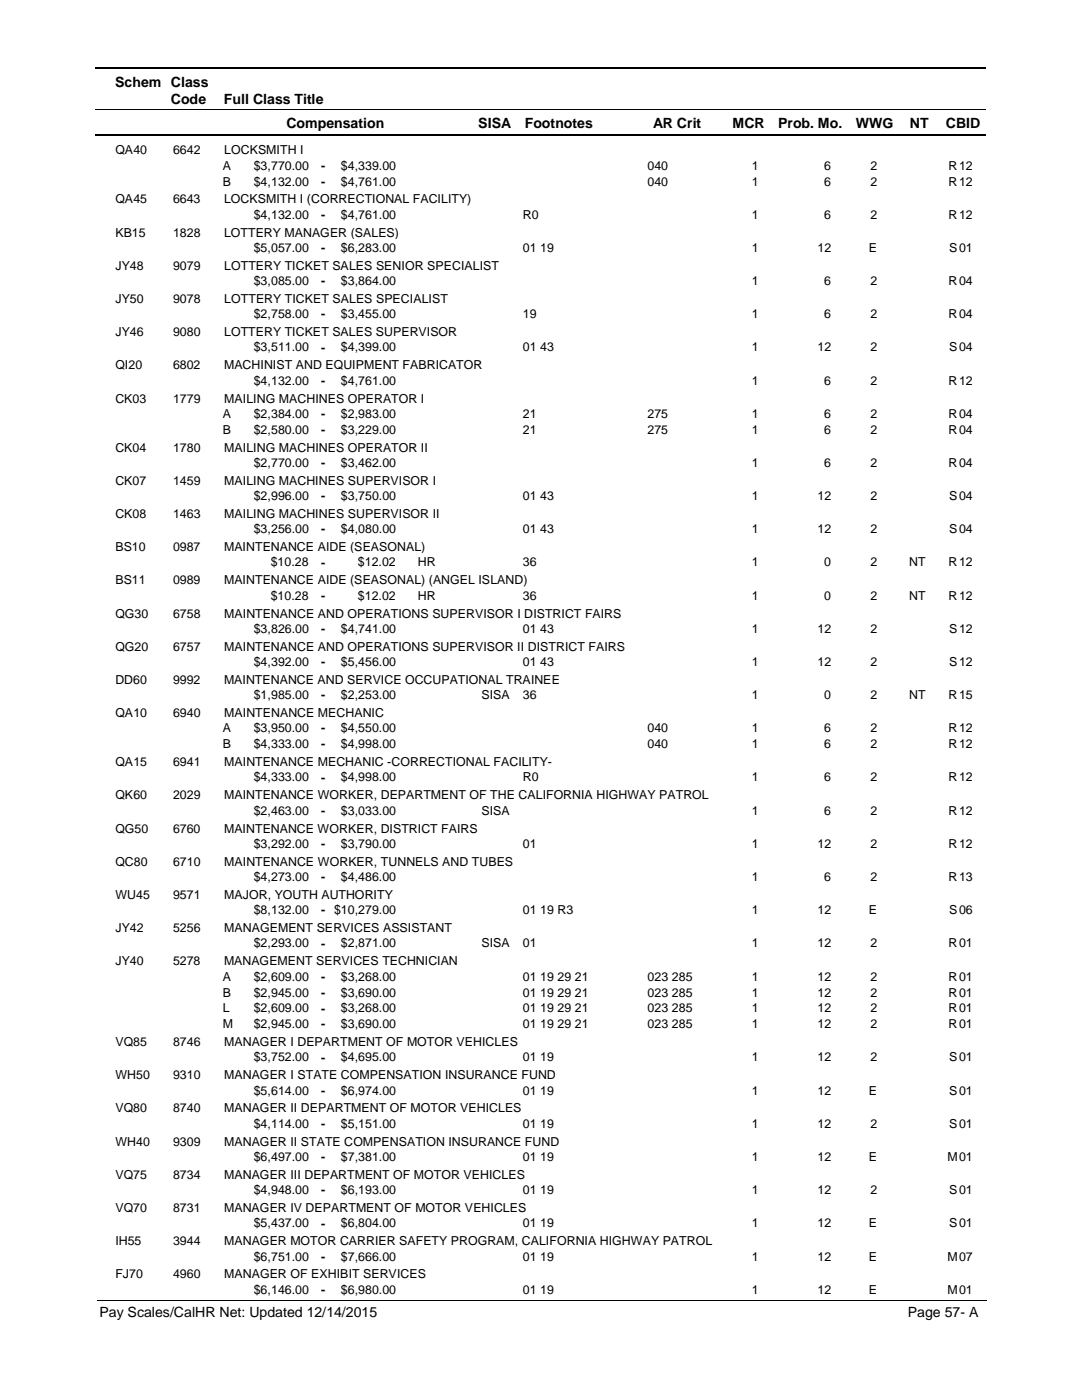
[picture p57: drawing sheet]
<svg xmlns="http://www.w3.org/2000/svg" width="216mm" height="279mm" viewBox="0 0 216 279" stroke-linecap="round" stroke-linejoin="round" font-family="sans-serif">
<defs><g id="words">
<g font-size="2.8">
<text x="23" y="17.3">Schem Class</text>
<text x="34.1" y="20.7">Code</text>
<text x="44.7" y="20.7">Full Class Title</text>
<text x="57.2" y="25.6">Compensation</text>
<text x="95.4" y="25.6">SISA</text>
<text x="104.7" y="25.6">Footnotes</text>
<text x="130.3" y="25.6">AR Crit</text>
<text x="146.2" y="25.6">MCR</text>
<text x="155.3" y="25.6">Prob. Mo.</text>
<text x="170.8" y="25.6">WWG</text>
<text x="181.5" y="25.6">NT</text>
<text x="188.7" y="25.6">CBID</text>
<text x="19.9" y="262.9">Pay Scales/CalHR Net: Updated 12/14/2015</text>
<text x="181.1" y="262.9">Page 57- A</text>
</g>
<g font-size="2.5">
<text x="23" y="30.8">QA40</text>
<text x="34.5" y="30.8">6642</text>
<text x="44.5" y="33.9">A</text>
<text x="44.7" y="30.8">LOCKSMITH I</text>
<text x="50.6" y="33.9">$3,770.00</text>
<text x="64.1" y="33.9">-</text>
<text x="68" y="33.9">$4,339.00</text>
<text x="129.2" y="33.9">040</text>
<text x="150" y="33.9">1</text>
<text x="164.5" y="33.9">6</text>
<text x="173.7" y="33.9">2</text>
<text x="189.3" y="33.9">R</text>
<text x="191.4" y="33.9">12</text>
<text x="23" y="40.6">QA45</text>
<text x="34.5" y="40.6">6643</text>
<text x="44.5" y="37">B</text>
<text x="44.7" y="40.6">LOCKSMITH I (CORRECTIONAL FACILITY)</text>
<text x="50.6" y="37">$4,132.00</text>
<text x="64.1" y="37.1">-</text>
<text x="68" y="37">$4,761.00</text>
<text x="129.2" y="37">040</text>
<text x="150" y="37">1</text>
<text x="164.5" y="37">6</text>
<text x="173.7" y="37">2</text>
<text x="189.3" y="37">R</text>
<text x="191.4" y="37">12</text>
<text x="23" y="47.2">KB15</text>
<text x="34.5" y="47.2">1828</text>
<text x="44.7" y="47.2">LOTTERY MANAGER (SALES)</text>
<text x="50.6" y="43.6">$4,132.00</text>
<text x="64.1" y="43.7">-</text>
<text x="68" y="43.6">$4,761.00</text>
<text x="104.3" y="43.6">R0</text>
<text x="150" y="43.6">1</text>
<text x="164.5" y="43.6">6</text>
<text x="173.7" y="43.6">2</text>
<text x="189.3" y="43.6">R</text>
<text x="191.4" y="43.6">12</text>
<text x="23" y="53.9">JY48</text>
<text x="34.5" y="53.9">9079</text>
<text x="44.7" y="53.9">LOTTERY TICKET SALES SENIOR SPECIALIST</text>
<text x="50.6" y="50.3">$5,057.00</text>
<text x="64.1" y="50.3">-</text>
<text x="68" y="50.3">$6,283.00</text>
<text x="104.3" y="50.3">01 19</text>
<text x="150" y="50.3">1</text>
<text x="163.1" y="50.3">12</text>
<text x="173.4" y="50.3">E</text>
<text x="189.4" y="50.3">S</text>
<text x="191.4" y="50.3">01</text>
<text x="50.6" y="56.9">$3,085.00</text>
<text x="64.1" y="56.9">-</text>
<text x="68" y="56.9">$3,864.00</text>
<text x="150" y="56.9">1</text>
<text x="164.5" y="56.9">6</text>
<text x="173.7" y="56.9">2</text>
<text x="189.3" y="56.9">R</text>
<text x="191.4" y="56.9">04</text>
<text x="23" y="60.5">JY50</text>
<text x="34.5" y="60.5">9078</text>
<text x="44.7" y="60.5">LOTTERY TICKET SALES SPECIALIST</text>
<text x="50.6" y="63.5">$2,758.00</text>
<text x="64.1" y="63.5">-</text>
<text x="68" y="63.5">$3,455.00</text>
<text x="104.3" y="63.5">19</text>
<text x="150" y="63.5">1</text>
<text x="164.5" y="63.5">6</text>
<text x="173.7" y="63.5">2</text>
<text x="189.3" y="63.5">R</text>
<text x="191.4" y="63.5">04</text>
<text x="23" y="67.1">JY46</text>
<text x="34.5" y="67.1">9080</text>
<text x="44.7" y="67.1">LOTTERY TICKET SALES SUPERVISOR</text>
<text x="50.6" y="70.1">$3,511.00</text>
<text x="64.1" y="70.2">-</text>
<text x="68" y="70.1">$4,399.00</text>
<text x="104.3" y="70.1">01 43</text>
<text x="150" y="70.1">1</text>
<text x="163.1" y="70.1">12</text>
<text x="173.7" y="70.1">2</text>
<text x="189.4" y="70.1">S</text>
<text x="191.4" y="70.1">04</text>
<text x="23" y="73.7">QI20</text>
<text x="34.5" y="73.7">6802</text>
<text x="44.7" y="73.7">MACHINIST AND EQUIPMENT FABRICATOR</text>
<text x="50.6" y="76.8">$4,132.00</text>
<text x="64.1" y="76.8">-</text>
<text x="68" y="76.8">$4,761.00</text>
<text x="150" y="76.8">1</text>
<text x="164.5" y="76.8">6</text>
<text x="173.7" y="76.8">2</text>
<text x="189.3" y="76.8">R</text>
<text x="191.4" y="76.8">12</text>
<text x="23" y="80.3">CK03</text>
<text x="34.5" y="80.3">1779</text>
<text x="44.5" y="83.4">A</text>
<text x="44.7" y="80.3">MAILING MACHINES OPERATOR I</text>
<text x="50.6" y="83.4">$2,384.00</text>
<text x="64.1" y="83.4">-</text>
<text x="68" y="83.4">$2,983.00</text>
<text x="104.3" y="83.4">21</text>
<text x="129.2" y="83.4">275</text>
<text x="150" y="83.4">1</text>
<text x="164.5" y="83.4">6</text>
<text x="173.7" y="83.4">2</text>
<text x="189.3" y="83.4">R</text>
<text x="191.4" y="83.4">04</text>
<text x="44.5" y="86.6">B</text>
<text x="50.6" y="86.6">$2,580.00</text>
<text x="64.1" y="86.6">-</text>
<text x="68" y="86.6">$3,229.00</text>
<text x="104.3" y="86.6">21</text>
<text x="129.2" y="86.6">275</text>
<text x="150" y="86.6">1</text>
<text x="164.5" y="86.6">6</text>
<text x="173.7" y="86.6">2</text>
<text x="189.3" y="86.6">R</text>
<text x="191.4" y="86.6">04</text>
<text x="23" y="90.1">CK04</text>
<text x="34.5" y="90.1">1780</text>
<text x="44.7" y="90.1">MAILING MACHINES OPERATOR II</text>
<text x="50.6" y="93.2">$2,770.00</text>
<text x="64.1" y="93.2">-</text>
<text x="68" y="93.2">$3,462.00</text>
<text x="150" y="93.2">1</text>
<text x="164.5" y="93.2">6</text>
<text x="173.7" y="93.2">2</text>
<text x="189.3" y="93.2">R</text>
<text x="191.4" y="93.2">04</text>
<text x="23" y="96.8">CK07</text>
<text x="34.5" y="96.8">1459</text>
<text x="44.7" y="96.8">MAILING MACHINES SUPERVISOR I</text>
<text x="50.6" y="99.8">$2,996.00</text>
<text x="64.1" y="99.8">-</text>
<text x="68" y="99.8">$3,750.00</text>
<text x="104.3" y="99.8">01 43</text>
<text x="150" y="99.8">1</text>
<text x="163.1" y="99.8">12</text>
<text x="173.7" y="99.8">2</text>
<text x="189.4" y="99.8">S</text>
<text x="191.4" y="99.8">04</text>
<text x="23" y="103.4">CK08</text>
<text x="34.5" y="103.4">1463</text>
<text x="44.7" y="103.4">MAILING MACHINES SUPERVISOR II</text>
<text x="50.6" y="106.4">$3,256.00</text>
<text x="64.1" y="106.4">-</text>
<text x="68" y="106.4">$4,080.00</text>
<text x="104.3" y="106.4">01 43</text>
<text x="150" y="106.4">1</text>
<text x="163.1" y="106.4">12</text>
<text x="173.7" y="106.4">2</text>
<text x="189.4" y="106.4">S</text>
<text x="191.4" y="106.4">04</text>
<text x="23" y="110">BS10</text>
<text x="34.5" y="110">0987</text>
<text x="44.7" y="110">MAINTENANCE AIDE (SEASONAL)</text>
<text x="54" y="113.1">$10.28</text>
<text x="64.1" y="113.1">-</text>
<text x="71.4" y="113.1">$12.02</text>
<text x="83.4" y="113.1">HR</text>
<text x="104.3" y="113.1">36</text>
<text x="150" y="113.1">1</text>
<text x="164.5" y="113.1">0</text>
<text x="173.7" y="113.1">2</text>
<text x="181.4" y="113.1">NT</text>
<text x="189.3" y="113.1">R</text>
<text x="191.4" y="113.1">12</text>
<text x="23" y="116.6">BS11</text>
<text x="34.5" y="116.6">0989</text>
<text x="44.7" y="116.6">MAINTENANCE AIDE (SEASONAL) (ANGEL ISLAND)</text>
<text x="54" y="119.7">$10.28</text>
<text x="64.1" y="119.7">-</text>
<text x="71.4" y="119.7">$12.02</text>
<text x="83.4" y="119.7">HR</text>
<text x="104.3" y="119.7">36</text>
<text x="150" y="119.7">1</text>
<text x="164.5" y="119.7">0</text>
<text x="173.7" y="119.7">2</text>
<text x="181.4" y="119.7">NT</text>
<text x="189.3" y="119.7">R</text>
<text x="191.4" y="119.7">12</text>
<text x="23" y="123.3">QG30</text>
<text x="34.5" y="123.3">6758</text>
<text x="44.7" y="123.3">MAINTENANCE AND OPERATIONS SUPERVISOR I DISTRICT FAIRS</text>
<text x="23" y="129.9">QG20</text>
<text x="34.5" y="129.9">6757</text>
<text x="44.7" y="129.9">MAINTENANCE AND OPERATIONS SUPERVISOR II DISTRICT FAIRS</text>
<text x="50.6" y="126.3">$3,826.00</text>
<text x="64.1" y="126.3">-</text>
<text x="68" y="126.3">$4,741.00</text>
<text x="104.3" y="126.3">01 43</text>
<text x="150" y="126.3">1</text>
<text x="163.1" y="126.3">12</text>
<text x="173.7" y="126.3">2</text>
<text x="189.4" y="126.3">S</text>
<text x="191.4" y="126.3">12</text>
<text x="23" y="136.5">DD60</text>
<text x="34.5" y="136.5">9992</text>
<text x="44.7" y="136.5">MAINTENANCE AND SERVICE OCCUPATIONAL TRAINEE</text>
<text x="50.6" y="132.9">$4,392.00</text>
<text x="64.1" y="132.9">-</text>
<text x="68" y="132.9">$5,456.00</text>
<text x="104.3" y="132.9">01 43</text>
<text x="150" y="132.9">1</text>
<text x="163.1" y="132.9">12</text>
<text x="173.7" y="132.9">2</text>
<text x="189.4" y="132.9">S</text>
<text x="191.4" y="132.9">12</text>
<text x="23" y="143.1">QA10</text>
<text x="34.5" y="143.1">6940</text>
<text x="44.7" y="143.1">MAINTENANCE MECHANIC</text>
<text x="50.6" y="139.6">$1,985.00</text>
<text x="64.1" y="139.6">-</text>
<text x="68" y="139.6">$2,253.00</text>
<text x="96.1" y="139.6">SISA</text>
<text x="104.3" y="139.6">36</text>
<text x="150" y="139.6">1</text>
<text x="164.5" y="139.6">0</text>
<text x="173.7" y="139.6">2</text>
<text x="181.4" y="139.6">NT</text>
<text x="189.3" y="139.6">R</text>
<text x="191.4" y="139.6">15</text>
<text x="44.5" y="146.2">A</text>
<text x="44.5" y="149.3">B</text>
<text x="50.6" y="146.2">$3,950.00</text>
<text x="50.6" y="149.3">$4,333.00</text>
<text x="64.1" y="146.2">-</text>
<text x="64.1" y="149.4">-</text>
<text x="68" y="149.3">$4,998.00</text>
<text x="68" y="146.2">$4,550.00</text>
<text x="129.2" y="149.3">040</text>
<text x="129.2" y="146.2">040</text>
<text x="150" y="146.2">1</text>
<text x="150" y="149.3">1</text>
<text x="164.5" y="146.2">6</text>
<text x="164.5" y="149.3">6</text>
<text x="173.7" y="149.3">2</text>
<text x="173.7" y="146.2">2</text>
<text x="189.3" y="146.2">R</text>
<text x="189.3" y="149.3">R</text>
<text x="191.4" y="146.2">12</text>
<text x="191.4" y="149.3">12</text>
<text x="23" y="152.9">QA15</text>
<text x="34.5" y="152.9">6941</text>
<text x="44.7" y="152.9">MAINTENANCE MECHANIC -CORRECTIONAL FACILITY-</text>
<text x="50.6" y="156">$4,333.00</text>
<text x="64.1" y="156">-</text>
<text x="68" y="156">$4,998.00</text>
<text x="104.3" y="156">R0</text>
<text x="150" y="156">1</text>
<text x="164.5" y="156">6</text>
<text x="173.7" y="156">2</text>
<text x="189.3" y="156">R</text>
<text x="191.4" y="156">12</text>
<text x="23" y="159.5">QK60</text>
<text x="34.5" y="159.5">2029</text>
<text x="44.7" y="159.5">MAINTENANCE WORKER, DEPARTMENT OF THE CALIFORNIA HIGHWAY PATROL</text>
<text x="23" y="166.2">QG50</text>
<text x="34.5" y="166.2">6760</text>
<text x="44.7" y="166.2">MAINTENANCE WORKER, DISTRICT FAIRS</text>
<text x="50.6" y="162.6">$2,463.00</text>
<text x="64.1" y="162.6">-</text>
<text x="68" y="162.6">$3,033.00</text>
<text x="96.1" y="162.6">SISA</text>
<text x="150" y="162.6">1</text>
<text x="164.5" y="162.6">6</text>
<text x="173.7" y="162.6">2</text>
<text x="189.3" y="162.6">R</text>
<text x="191.4" y="162.6">12</text>
<text x="23" y="172.8">QC80</text>
<text x="34.5" y="172.8">6710</text>
<text x="44.7" y="172.8">MAINTENANCE WORKER, TUNNELS AND TUBES</text>
<text x="50.6" y="169.2">$3,292.00</text>
<text x="64.1" y="169.2">-</text>
<text x="68" y="169.2">$3,790.00</text>
<text x="104.3" y="169.2">01</text>
<text x="150" y="169.2">1</text>
<text x="163.1" y="169.2">12</text>
<text x="173.7" y="169.2">2</text>
<text x="189.3" y="169.2">R</text>
<text x="191.4" y="169.2">12</text>
<text x="23" y="179.4">WU45</text>
<text x="34.5" y="179.4">9571</text>
<text x="44.7" y="179.4">MAJOR, YOUTH AUTHORITY</text>
<text x="50.6" y="175.8">$4,273.00</text>
<text x="64.1" y="175.9">-</text>
<text x="68" y="175.8">$4,486.00</text>
<text x="150" y="175.8">1</text>
<text x="164.5" y="175.8">6</text>
<text x="173.7" y="175.8">2</text>
<text x="189.3" y="175.8">R</text>
<text x="191.4" y="175.8">13</text>
<text x="50.6" y="182.5">$8,132.00</text>
<text x="64.1" y="182.5">- $10,279.00</text>
<text x="104.3" y="182.5">01 19 R3</text>
<text x="150" y="182.5">1</text>
<text x="163.1" y="182.5">12</text>
<text x="173.4" y="182.5">E</text>
<text x="189.4" y="182.5">S</text>
<text x="191.4" y="182.5">06</text>
<text x="23" y="186">JY42</text>
<text x="34.5" y="186">5256</text>
<text x="44.7" y="186">MANAGEMENT SERVICES ASSISTANT</text>
<text x="50.6" y="189.1">$2,293.00</text>
<text x="64.1" y="189.1">-</text>
<text x="68" y="189.1">$2,871.00</text>
<text x="96.1" y="189.1">SISA</text>
<text x="104.3" y="189.1">01</text>
<text x="150" y="189.1">1</text>
<text x="163.1" y="189.1">12</text>
<text x="173.7" y="189.1">2</text>
<text x="189.3" y="189.1">R</text>
<text x="191.4" y="189.1">01</text>
<text x="23" y="192.6">JY40</text>
<text x="34.5" y="192.6">5278</text>
<text x="44.5" y="195.7">A</text>
<text x="44.7" y="192.6">MANAGEMENT SERVICES TECHNICIAN</text>
<text x="50.6" y="195.7">$2,609.00</text>
<text x="64.1" y="195.7">-</text>
<text x="68" y="195.7">$3,268.00</text>
<text x="104.3" y="195.7">01 19 29 21</text>
<text x="129.2" y="195.7">023 285</text>
<text x="150" y="195.7">1</text>
<text x="163.1" y="195.7">12</text>
<text x="173.7" y="195.7">2</text>
<text x="189.3" y="195.7">R</text>
<text x="191.4" y="195.7">01</text>
<text x="44.5" y="198.9">B</text>
<text x="44.5" y="202">L</text>
<text x="50.6" y="198.9">$2,945.00</text>
<text x="50.6" y="202">$2,609.00</text>
<text x="64.1" y="198.9">-</text>
<text x="64.1" y="202.1">-</text>
<text x="68" y="198.9">$3,690.00</text>
<text x="68" y="202">$3,268.00</text>
<text x="104.3" y="198.9">01 19 29 21</text>
<text x="104.3" y="202">01 19 29 21</text>
<text x="129.2" y="198.9">023 285</text>
<text x="129.2" y="202">023 285</text>
<text x="150" y="202">1</text>
<text x="150" y="198.9">1</text>
<text x="163.1" y="198.9">12</text>
<text x="163.1" y="202">12</text>
<text x="173.7" y="198.9">2</text>
<text x="173.7" y="202">2</text>
<text x="189.3" y="202">R</text>
<text x="189.3" y="198.9">R</text>
<text x="191.4" y="198.9">01</text>
<text x="191.4" y="202">01</text>
<text x="23" y="208.8">VQ85</text>
<text x="34.5" y="208.8">8746</text>
<text x="44.5" y="205.2">M</text>
<text x="44.7" y="208.8">MANAGER I DEPARTMENT OF MOTOR VEHICLES</text>
<text x="50.6" y="205.2">$2,945.00</text>
<text x="64.1" y="205.2">-</text>
<text x="68" y="205.2">$3,690.00</text>
<text x="104.3" y="205.2">01 19 29 21</text>
<text x="129.2" y="205.2">023 285</text>
<text x="150" y="205.2">1</text>
<text x="163.1" y="205.2">12</text>
<text x="173.7" y="205.2">2</text>
<text x="189.3" y="205.2">R</text>
<text x="191.4" y="205.2">01</text>
<text x="23" y="215.4">WH50</text>
<text x="34.5" y="215.4">9310</text>
<text x="44.7" y="215.4">MANAGER I STATE COMPENSATION INSURANCE FUND</text>
<text x="50.6" y="211.8">$3,752.00</text>
<text x="64.1" y="211.9">-</text>
<text x="68" y="211.8">$4,695.00</text>
<text x="104.3" y="211.8">01 19</text>
<text x="150" y="211.8">1</text>
<text x="163.1" y="211.8">12</text>
<text x="173.7" y="211.8">2</text>
<text x="189.4" y="211.8">S</text>
<text x="191.4" y="211.8">01</text>
<text x="50.6" y="218.4">$5,614.00</text>
<text x="64.1" y="218.5">-</text>
<text x="68" y="218.4">$6,974.00</text>
<text x="104.3" y="218.4">01 19</text>
<text x="150" y="218.4">1</text>
<text x="163.1" y="218.4">12</text>
<text x="173.4" y="218.4">E</text>
<text x="189.4" y="218.4">S</text>
<text x="191.4" y="218.4">01</text>
<text x="23" y="222">VQ80</text>
<text x="34.5" y="222">8740</text>
<text x="44.7" y="222">MANAGER II DEPARTMENT OF MOTOR VEHICLES</text>
<text x="50.6" y="225.1">$4,114.00</text>
<text x="64.1" y="225.1">-</text>
<text x="68" y="225.1">$5,151.00</text>
<text x="104.3" y="225.1">01 19</text>
<text x="150" y="225.1">1</text>
<text x="163.1" y="225.1">12</text>
<text x="173.7" y="225.1">2</text>
<text x="189.4" y="225.1">S</text>
<text x="191.4" y="225.1">01</text>
<text x="23" y="228.7">WH40</text>
<text x="34.5" y="228.7">9309</text>
<text x="44.7" y="228.7">MANAGER II STATE COMPENSATION INSURANCE FUND</text>
<text x="50.6" y="231.7">$6,497.00</text>
<text x="64.1" y="231.7">-</text>
<text x="68" y="231.7">$7,381.00</text>
<text x="104.3" y="231.7">01 19</text>
<text x="150" y="231.7">1</text>
<text x="163.1" y="231.7">12</text>
<text x="173.4" y="231.7">E</text>
<text x="189.1" y="231.7">M</text>
<text x="191.4" y="231.7">01</text>
<text x="23" y="235.3">VQ75</text>
<text x="34.5" y="235.3">8734</text>
<text x="44.7" y="235.3">MANAGER III DEPARTMENT OF MOTOR VEHICLES</text>
<text x="50.6" y="238.3">$4,948.00</text>
<text x="64.1" y="238.3">-</text>
<text x="68" y="238.3">$6,193.00</text>
<text x="104.3" y="238.3">01 19</text>
<text x="150" y="238.3">1</text>
<text x="163.1" y="238.3">12</text>
<text x="173.7" y="238.3">2</text>
<text x="189.4" y="238.3">S</text>
<text x="191.4" y="238.3">01</text>
<text x="23" y="241.9">VQ70</text>
<text x="34.5" y="241.9">8731</text>
<text x="44.7" y="241.9">MANAGER IV DEPARTMENT OF MOTOR VEHICLES</text>
<text x="50.6" y="244.9">$5,437.00</text>
<text x="64.1" y="245">-</text>
<text x="68" y="244.9">$6,804.00</text>
<text x="104.3" y="244.9">01 19</text>
<text x="150" y="244.9">1</text>
<text x="163.1" y="244.9">12</text>
<text x="173.4" y="244.9">E</text>
<text x="189.4" y="244.9">S</text>
<text x="191.4" y="244.9">01</text>
<text x="23" y="248.5">IH55</text>
<text x="34.5" y="248.5">3944</text>
<text x="44.7" y="248.5">MANAGER MOTOR CARRIER SAFETY PROGRAM, CALIFORNIA HIGHWAY PATROL</text>
<text x="50.6" y="251.6">$6,751.00</text>
<text x="64.1" y="251.6">-</text>
<text x="68" y="251.6">$7,666.00</text>
<text x="104.3" y="251.6">01 19</text>
<text x="150" y="251.6">1</text>
<text x="163.1" y="251.6">12</text>
<text x="173.4" y="251.6">E</text>
<text x="189.1" y="251.6">M</text>
<text x="191.4" y="251.6">07</text>
<text x="23" y="255.1">FJ70</text>
<text x="34.5" y="255.1">4960</text>
<text x="44.7" y="255.1">MANAGER OF EXHIBIT SERVICES</text>
<text x="50.6" y="258.2">$6,146.00</text>
<text x="64.1" y="258.2">-</text>
<text x="68" y="258.2">$6,980.00</text>
<text x="104.3" y="258.2">01 19</text>
<text x="150" y="258.2">1</text>
<text x="163.1" y="258.2">12</text>
<text x="173.4" y="258.2">E</text>
<text x="189.1" y="258.2">M</text>
<text x="191.4" y="258.2">01</text>
</g>
</g></defs>
<path d="M19 13.5h177.8M19 27h177.8" fill="none" stroke="#000" stroke-width=".36"/>
<path d="M19 21.8h177.8" fill="none" stroke="#000" stroke-width=".2"/>
<g fill="#fff">
<path d="M46.9 31.2h16.3v3h-16.3z"/>
<path d="M191 31.2h4.2v3h-4.2z"/>
<path d="M46.9 34.4h16.3v3h-16.3z"/>
<path d="M191 34.4h4.2v3h-4.2z"/>
<path d="M46.9 41h16.3v3h-16.3z"/>
<path d="M191 41h4.2v3h-4.2z"/>
<path d="M46.9 47.6h16.3v3h-16.3z"/>
<path d="M191 47.6h4.2v3h-4.2z"/>
<path d="M46.9 54.3h16.3v3h-16.3z"/>
<path d="M191 54.3h4.2v3h-4.2z"/>
<path d="M46.9 60.9h16.3v3h-16.3z"/>
<path d="M191 60.9h4.2v3h-4.2z"/>
<path d="M46.9 67.5h16.3v3h-16.3z"/>
<path d="M191 67.5h4.2v3h-4.2z"/>
<path d="M46.9 74.1h16.3v3h-16.3z"/>
<path d="M191 74.1h4.2v3h-4.2z"/>
<path d="M46.9 80.8h16.3v2.9h-16.3z"/>
<path d="M191 80.8h4.2v2.9h-4.2z"/>
<path d="M46.9 83.9h16.3v3h-16.3z"/>
<path d="M191 83.9h4.2v3h-4.2z"/>
<path d="M46.9 90.6h16.3v2.9h-16.3z"/>
<path d="M191 90.6h4.2v2.9h-4.2z"/>
<path d="M46.9 97.2h16.3v3h-16.3z"/>
<path d="M191 97.2h4.2v3h-4.2z"/>
<path d="M46.9 103.8h16.3v3h-16.3z"/>
<path d="M191 103.8h4.2v3h-4.2z"/>
<path d="M46.9 110.4h16.3v3h-16.3z"/>
<path d="M191 110.4h4.2v3h-4.2z"/>
<path d="M46.9 117.1h16.3v2.9h-16.3z"/>
<path d="M191 117.1h4.2v2.9h-4.2z"/>
<path d="M46.9 123.7h16.3v2.9h-16.3z"/>
<path d="M191 123.7h4.2v2.9h-4.2z"/>
<path d="M46.9 130.3h16.3v3h-16.3z"/>
<path d="M191 130.3h4.2v3h-4.2z"/>
<path d="M46.9 136.9h16.3v3h-16.3z"/>
<path d="M191 136.9h4.2v3h-4.2z"/>
<path d="M46.9 143.5h16.3v3h-16.3z"/>
<path d="M191 143.5h4.2v3h-4.2z"/>
<path d="M46.9 146.7h16.3v3h-16.3z"/>
<path d="M191 146.7h4.2v3h-4.2z"/>
<path d="M46.9 153.3h16.3v3h-16.3z"/>
<path d="M191 153.3h4.2v3h-4.2z"/>
<path d="M46.9 160h16.3v2.9h-16.3z"/>
<path d="M191 160h4.2v2.9h-4.2z"/>
<path d="M46.9 166.6h16.3v2.9h-16.3z"/>
<path d="M191 166.6h4.2v2.9h-4.2z"/>
<path d="M46.9 173.2h16.3v3h-16.3z"/>
<path d="M191 173.2h4.2v3h-4.2z"/>
<path d="M46.9 179.8h16.3v3h-16.3z"/>
<path d="M191 179.8h4.2v3h-4.2z"/>
<path d="M46.9 186.4h16.3v3h-16.3z"/>
<path d="M191 186.4h4.2v3h-4.2z"/>
<path d="M46.9 193.1h16.3v2.9h-16.3z"/>
<path d="M191 193.1h4.2v2.9h-4.2z"/>
<path d="M46.9 196.2h16.3v3h-16.3z"/>
<path d="M191 196.2h4.2v3h-4.2z"/>
<path d="M46.9 199.4h16.3v3h-16.3z"/>
<path d="M191 199.4h4.2v3h-4.2z"/>
<path d="M46.9 202.6h16.3v3h-16.3z"/>
<path d="M191 202.6h4.2v3h-4.2z"/>
<path d="M46.9 209.2h16.3v3h-16.3z"/>
<path d="M191 209.2h4.2v3h-4.2z"/>
<path d="M46.9 215.8h16.3v3h-16.3z"/>
<path d="M191 215.8h4.2v3h-4.2z"/>
<path d="M46.9 222.5h16.3v2.9h-16.3z"/>
<path d="M191 222.5h4.2v2.9h-4.2z"/>
<path d="M46.9 229.1h16.3v3h-16.3z"/>
<path d="M191 229.1h4.2v3h-4.2z"/>
<path d="M46.9 235.7h16.3v3h-16.3z"/>
<path d="M191 235.7h4.2v3h-4.2z"/>
<path d="M46.9 242.3h16.3v3h-16.3z"/>
<path d="M191 242.3h4.2v3h-4.2z"/>
<path d="M46.9 248.9h16.3v3h-16.3z"/>
<path d="M191 248.9h4.2v3h-4.2z"/>
<path d="M46.9 255.5h16.3v3h-16.3z"/>
<path d="M191 255.5h4.2v3h-4.2z"/>
</g>
<path d="M19.4 259.6h177.4" fill="none" stroke="#000" stroke-width=".2"/>
<use href="#words"/>
</svg>
